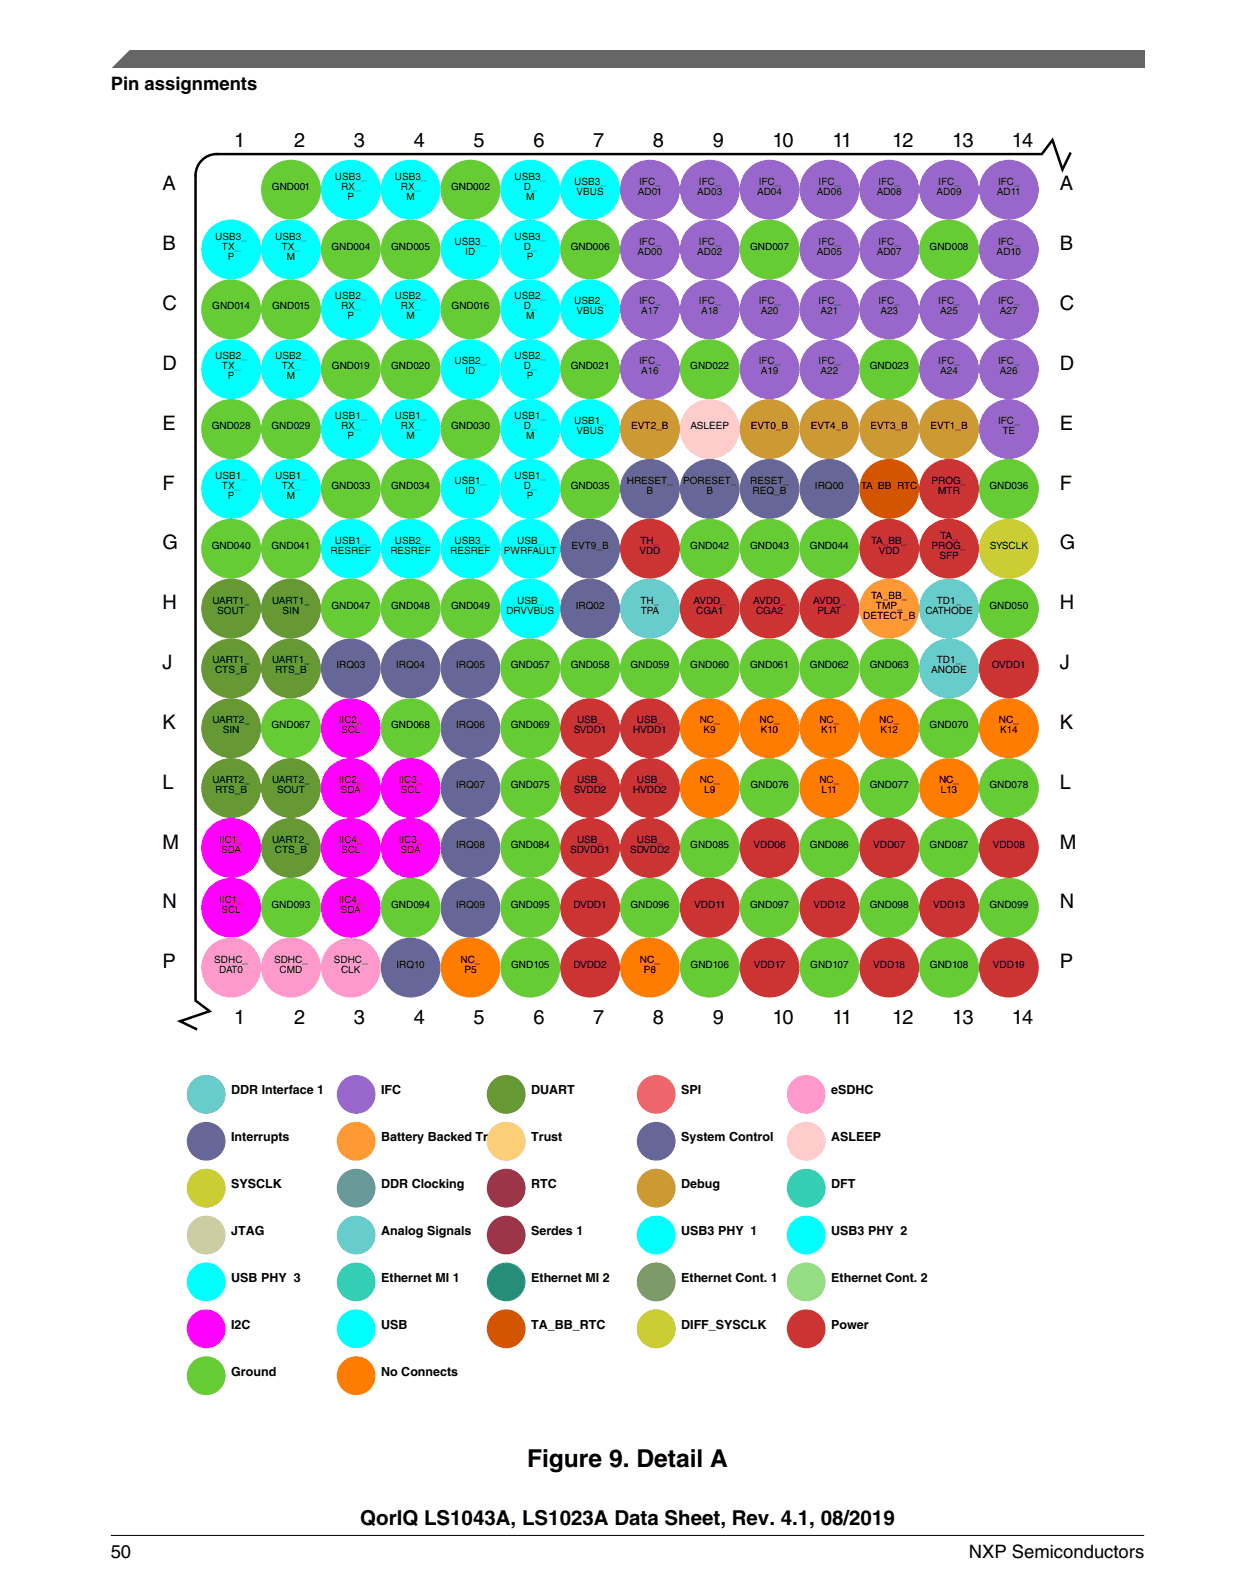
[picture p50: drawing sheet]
<svg xmlns="http://www.w3.org/2000/svg" width="216mm" height="274mm" viewBox="0 0 216 274" stroke-linecap="round" stroke-linejoin="round" font-family="sans-serif">
<defs><g id="words">
<text font-size="4.2" x="90.7" y="252.4">Figure 9. Detail A</text>
<text font-size="3.5" x="62" y="262.3">QorIQ LS1043A, LS1023A Data Sheet, Rev. 4.1, 08/2019</text>
<g font-size="3.4">
<text x="40.3" y="25.2">1</text>
<text x="50.6" y="25.2">2</text>
<text x="60.9" y="25.2">3</text>
<text x="71.2" y="25.2">4</text>
<text x="81.5" y="25.2">5</text>
<text x="91.8" y="25.2">6</text>
<text x="102" y="25.2">7</text>
<text x="112.3" y="25.2">8</text>
<text x="122.6" y="25.2">9</text>
<text x="132.9" y="25.2">10</text>
<text x="143.2" y="25.2">11</text>
<text x="153.5" y="25.2">12</text>
<text x="163.8" y="25.2">13</text>
<text x="174.1" y="25.2">14</text>
<text x="27.9" y="32.7">A</text>
<text x="182.3" y="32.7">A</text>
<text x="27.9" y="43">B</text>
<text x="182.3" y="43">B</text>
<text x="27.9" y="53.3">C</text>
<text x="182.3" y="53.3">C</text>
<text x="27.9" y="63.6">D</text>
<text x="182.3" y="63.6">D</text>
<text x="27.9" y="73.9">E</text>
<text x="182.3" y="73.9">E</text>
<text x="27.9" y="84.2">F</text>
<text x="182.3" y="84.2">F</text>
<text x="27.9" y="94.5">G</text>
<text x="182.3" y="94.5">G</text>
<text x="27.9" y="104.8">H</text>
<text x="182.3" y="104.8">H</text>
<text x="27.9" y="115.1">J</text>
<text x="182.3" y="115.1">J</text>
<text x="27.9" y="125.4">K</text>
<text x="182.3" y="125.4">K</text>
<text x="27.9" y="135.7">L</text>
<text x="182.3" y="135.7">L</text>
<text x="27.9" y="145.9">M</text>
<text x="182.3" y="145.9">M</text>
<text x="27.9" y="156.2">N</text>
<text x="182.3" y="156.2">N</text>
<text x="27.9" y="166.5">P</text>
<text x="182.3" y="166.5">P</text>
<text x="40.3" y="176.1">1</text>
<text x="50.6" y="176.1">2</text>
<text x="60.9" y="176.1">3</text>
<text x="71.2" y="176.1">4</text>
<text x="81.5" y="176.1">5</text>
<text x="91.8" y="176.1">6</text>
<text x="102" y="176.1">7</text>
<text x="112.3" y="176.1">8</text>
<text x="122.6" y="176.1">9</text>
<text x="132.9" y="176.1">10</text>
<text x="143.2" y="176.1">11</text>
<text x="153.5" y="176.1">12</text>
<text x="163.8" y="176.1">13</text>
<text x="174.1" y="176.1">14</text>
</g>
<g font-size="3.2">
<text x="19" y="15.5">Pin assignments</text>
<text x="19" y="268">50</text>
<text x="166.7" y="268">NXP Semiconductors</text>
</g>
<g font-size="2.2">
<text x="39.8" y="188.2">DDR Interface 1</text>
<text x="65.6" y="188.2">IFC</text>
<text x="91.4" y="188.2">DUART</text>
<text x="117.2" y="188.2">SPI</text>
<text x="143" y="188.2">eSDHC</text>
<text x="39.8" y="196.3">Interrupts</text>
<text x="65.6" y="196.3">Battery Backed Trust</text>
<text x="91.4" y="196.3">Trust</text>
<text x="117.2" y="196.3">System Control</text>
<text x="143" y="196.3">ASLEEP</text>
<text x="39.8" y="204.3">SYSCLK</text>
<text x="65.6" y="204.3">DDR Clocking</text>
<text x="91.4" y="204.3">RTC</text>
<text x="117.2" y="204.3">Debug</text>
<text x="143" y="204.3">DFT</text>
<text x="39.8" y="212.4">JTAG</text>
<text x="65.6" y="212.4">Analog Signals</text>
<text x="91.4" y="212.4">Serdes 1</text>
<text x="117.2" y="212.4">USB3 PHY 1</text>
<text x="143" y="212.4">USB3 PHY 2</text>
<text x="39.8" y="220.5">USB PHY 3</text>
<text x="65.6" y="220.5">Ethernet MI 1</text>
<text x="91.4" y="220.5">Ethernet MI 2</text>
<text x="117.2" y="220.5">Ethernet Cont. 1</text>
<text x="143" y="220.5">Ethernet Cont. 2</text>
<text x="39.8" y="228.5">I2C</text>
<text x="65.6" y="228.5">USB</text>
<text x="91.4" y="228.5">TA_BB_RTC</text>
<text x="117.2" y="228.5">DIFF_SYSCLK</text>
<text x="143" y="228.5">Power</text>
<text x="39.8" y="236.6">Ground</text>
<text x="65.6" y="236.6">No Connects</text>
</g>
<g font-size="1.7">
<text x="46.8" y="32.6">GND001</text>
<text x="57.6" y="30.9">USB3_</text>
<text x="58.7" y="32.6">RX_</text>
<text x="59.8" y="34.3">P</text>
<text x="67.9" y="30.9">USB3_</text>
<text x="69" y="32.6">RX_</text>
<text x="69.9" y="34.3">M</text>
<text x="77.6" y="32.6">GND002</text>
<text x="88.5" y="30.9">USB3_</text>
<text x="90.1" y="32.6">D_</text>
<text x="90.5" y="34.3">M</text>
<text x="98.8" y="31.8">USB3_</text>
<text x="99.2" y="33.5">VBUS</text>
<text x="109.7" y="33.5">AD01</text>
<text x="109.9" y="31.8">IFC_</text>
<text x="120" y="33.5">AD03</text>
<text x="120.2" y="31.8">IFC_</text>
<text x="130.2" y="33.5">AD04</text>
<text x="130.5" y="31.8">IFC_</text>
<text x="140.5" y="33.5">AD06</text>
<text x="140.8" y="31.8">IFC_</text>
<text x="150.8" y="33.5">AD08</text>
<text x="151.1" y="31.8">IFC_</text>
<text x="161.1" y="33.5">AD09</text>
<text x="161.4" y="31.8">IFC_</text>
<text x="171.5" y="33.5">AD11</text>
<text x="171.7" y="31.8">IFC_</text>
<text x="37" y="41.2">USB3_</text>
<text x="47.3" y="41.2">USB3_</text>
<text x="88.5" y="41.2">USB3_</text>
<text x="38.2" y="42.9">TX_</text>
<text x="39.2" y="44.6">P</text>
<text x="48.5" y="42.9">TX_</text>
<text x="49.3" y="44.6">M</text>
<text x="57" y="42.9">GND004</text>
<text x="67.3" y="42.9">GND005</text>
<text x="78.2" y="42.1">USB3_</text>
<text x="80.1" y="43.8">ID</text>
<text x="90.1" y="42.9">D_</text>
<text x="90.7" y="44.6">P</text>
<text x="98.2" y="42.9">GND006</text>
<text x="109.7" y="43.8">AD00</text>
<text x="109.9" y="42.1">IFC_</text>
<text x="120" y="43.8">AD02</text>
<text x="120.2" y="42.1">IFC_</text>
<text x="129" y="42.9">GND007</text>
<text x="140.5" y="43.8">AD05</text>
<text x="140.8" y="42.1">IFC_</text>
<text x="150.8" y="43.8">AD07</text>
<text x="151.1" y="42.1">IFC_</text>
<text x="159.9" y="42.9">GND008</text>
<text x="171.5" y="43.8">AD10</text>
<text x="171.7" y="42.1">IFC_</text>
<text x="36.5" y="53.2">GND014</text>
<text x="46.8" y="53.2">GND015</text>
<text x="57.6" y="51.5">USB2_</text>
<text x="58.7" y="53.2">RX_</text>
<text x="67.9" y="51.5">USB2_</text>
<text x="69" y="53.2">RX_</text>
<text x="77.7" y="53.2">GND016</text>
<text x="88.5" y="51.5">USB2_</text>
<text x="90.1" y="53.2">D_</text>
<text x="98.8" y="52.3">USB2_</text>
<text x="109.9" y="52.3">IFC_</text>
<text x="120.2" y="52.3">IFC_</text>
<text x="130.5" y="52.3">IFC_</text>
<text x="140.8" y="52.3">IFC_</text>
<text x="151.1" y="52.3">IFC_</text>
<text x="161.4" y="52.3">IFC_</text>
<text x="171.7" y="52.3">IFC_</text>
<text x="59.8" y="54.9">P</text>
<text x="69.9" y="54.9">M</text>
<text x="90.5" y="54.9">M</text>
<text x="99.2" y="54.1">VBUS</text>
<text x="110.3" y="54.1">A17</text>
<text x="120.6" y="54.1">A18</text>
<text x="130.9" y="54.1">A20</text>
<text x="141.2" y="54.1">A21</text>
<text x="151.4" y="54.1">A23</text>
<text x="161.7" y="54.1">A25</text>
<text x="172" y="54.1">A27</text>
<text x="37" y="61.8">USB2_</text>
<text x="38.2" y="63.5">TX_</text>
<text x="39.2" y="65.2">P</text>
<text x="47.3" y="61.8">USB2_</text>
<text x="48.5" y="63.5">TX_</text>
<text x="49.3" y="65.2">M</text>
<text x="57.1" y="63.5">GND019</text>
<text x="67.3" y="63.5">GND020</text>
<text x="78.2" y="62.6">USB2_</text>
<text x="80.1" y="64.4">ID</text>
<text x="88.5" y="61.8">USB2_</text>
<text x="90.1" y="63.5">D_</text>
<text x="90.7" y="65.2">P</text>
<text x="98.2" y="63.5">GND021</text>
<text x="109.9" y="62.6">IFC_</text>
<text x="110.3" y="64.4">A16</text>
<text x="118.8" y="63.5">GND022</text>
<text x="130.5" y="62.6">IFC_</text>
<text x="130.9" y="64.4">A19</text>
<text x="140.8" y="62.6">IFC_</text>
<text x="141.2" y="64.4">A22</text>
<text x="149.6" y="63.5">GND023</text>
<text x="161.4" y="62.6">IFC_</text>
<text x="161.7" y="64.4">A24</text>
<text x="171.7" y="62.6">IFC_</text>
<text x="172" y="64.4">A26</text>
<text x="36.4" y="73.8">GND028</text>
<text x="46.7" y="73.8">GND029</text>
<text x="57.6" y="72.1">USB1_</text>
<text x="58.7" y="73.8">RX_</text>
<text x="59.8" y="75.5">P</text>
<text x="67.9" y="72.1">USB1_</text>
<text x="69" y="73.8">RX_</text>
<text x="69.9" y="75.5">M</text>
<text x="77.6" y="73.8">GND030</text>
<text x="88.5" y="72.1">USB1_</text>
<text x="90.1" y="73.8">D_</text>
<text x="90.5" y="75.5">M</text>
<text x="98.8" y="72.9">USB1_</text>
<text x="99.2" y="74.6">VBUS</text>
<text x="108.6" y="73.8">EVT2_B</text>
<text x="118.8" y="73.8">ASLEEP</text>
<text x="129.2" y="73.8">EVT0_B</text>
<text x="139.5" y="73.8">EVT4_B</text>
<text x="149.8" y="73.8">EVT3_B</text>
<text x="160.1" y="73.8">EVT1_B</text>
<text x="171.7" y="72.9">IFC_</text>
<text x="172.5" y="74.6">TE</text>
<text x="37" y="82.4">USB1_</text>
<text x="47.3" y="82.4">USB1_</text>
<text x="78.2" y="83.2">USB1_</text>
<text x="88.5" y="82.4">USB1_</text>
<text x="107.8" y="83.2">HRESET_</text>
<text x="117.5" y="83.2">PORESET_</text>
<text x="129" y="83.2">RESET_</text>
<text x="160.3" y="83.2">PROG_</text>
<text x="38.2" y="84.1">TX_</text>
<text x="39.2" y="85.8">P</text>
<text x="48.5" y="84.1">TX_</text>
<text x="49.3" y="85.8">M</text>
<text x="57" y="84.1">GND033</text>
<text x="67.3" y="84.1">GND034</text>
<text x="80.1" y="84.9">ID</text>
<text x="90.1" y="84.1">D_</text>
<text x="90.7" y="85.8">P</text>
<text x="98.2" y="84.1">GND035</text>
<text x="111.2" y="84.9">B</text>
<text x="121.5" y="84.9">B</text>
<text x="129.5" y="84.9">REQ_B</text>
<text x="140.2" y="84.1">IRQ00</text>
<text x="148.1" y="84.1">TA_BB_RTC</text>
<text x="161.4" y="84.9">MTR</text>
<text x="170.2" y="84.1">GND036</text>
<text x="36.4" y="94.4">GND040</text>
<text x="46.7" y="94.4">GND041</text>
<text x="56.9" y="95.2">RESREF</text>
<text x="57.6" y="93.5">USB1_</text>
<text x="67.2" y="95.2">RESREF</text>
<text x="67.9" y="93.5">USB2_</text>
<text x="77.4" y="95.2">RESREF</text>
<text x="78.2" y="93.5">USB3_</text>
<text x="86.7" y="95.2">PWRFAULT</text>
<text x="89" y="93.5">USB_</text>
<text x="98.3" y="94.4">EVT9_B</text>
<text x="110" y="95.2">VDD</text>
<text x="110.2" y="93.5">TH_</text>
<text x="118.8" y="94.4">GND042</text>
<text x="129" y="94.4">GND043</text>
<text x="139.3" y="94.4">GND044</text>
<text x="149.9" y="93.5">TA_BB_</text>
<text x="151.2" y="95.2">VDD</text>
<text x="160.3" y="94.4">PROG_</text>
<text x="161.8" y="92.7">TA_</text>
<text x="170.3" y="94.4">SYSCLK</text>
<text x="161.6" y="96.1">SFP</text>
<text x="36.5" y="103.8">UART1_</text>
<text x="37.4" y="105.5">SOUT</text>
<text x="46.8" y="103.8">UART1_</text>
<text x="48.6" y="105.5">SIN</text>
<text x="57" y="104.7">GND047</text>
<text x="67.3" y="104.7">GND048</text>
<text x="77.6" y="104.7">GND049</text>
<text x="87.1" y="105.5">DRVVBUS</text>
<text x="89" y="103.8">USB_</text>
<text x="99" y="104.7">IRQ02</text>
<text x="110.2" y="103.8">TH_</text>
<text x="110.2" y="105.5">TPA</text>
<text x="119.3" y="103.8">AVDD_</text>
<text x="119.8" y="105.5">CGA1</text>
<text x="129.6" y="103.8">AVDD_</text>
<text x="130.1" y="105.5">CGA2</text>
<text x="139.9" y="103.8">AVDD_</text>
<text x="140.6" y="105.5">PLAT</text>
<text x="148.5" y="106.4">DETECT_B</text>
<text x="149.9" y="102.9">TA_BB_</text>
<text x="150.7" y="104.7">TMP_</text>
<text x="159.2" y="105.5">CATHODE</text>
<text x="161.2" y="103.8">TD1_</text>
<text x="170.2" y="104.7">GND050</text>
<text x="36.5" y="114.1">UART1_</text>
<text x="37" y="115.8">CTS_B</text>
<text x="46.8" y="114.1">UART1_</text>
<text x="47.3" y="115.8">RTS_B</text>
<text x="57.9" y="115">IRQ03</text>
<text x="68.2" y="115">IRQ04</text>
<text x="78.5" y="115">IRQ05</text>
<text x="87.9" y="115">GND057</text>
<text x="98.2" y="115">GND058</text>
<text x="108.5" y="115">GND059</text>
<text x="118.8" y="115">GND060</text>
<text x="129" y="115">GND061</text>
<text x="139.3" y="115">GND062</text>
<text x="149.6" y="115">GND063</text>
<text x="160.2" y="115.8">ANODE</text>
<text x="161.2" y="114.1">TD1_</text>
<text x="170.6" y="115">OVDD1</text>
<text x="36.5" y="124.4">UART2_</text>
<text x="46.7" y="125.2">GND067</text>
<text x="58.3" y="124.4">IIC2_</text>
<text x="67.3" y="125.2">GND068</text>
<text x="78.5" y="125.2">IRQ06</text>
<text x="87.9" y="125.2">GND069</text>
<text x="99.3" y="124.4">USB_</text>
<text x="109.6" y="124.4">USB_</text>
<text x="120.4" y="124.4">NC_</text>
<text x="130.7" y="124.4">NC_</text>
<text x="141" y="124.4">NC_</text>
<text x="151.3" y="124.4">NC_</text>
<text x="159.9" y="125.2">GND070</text>
<text x="171.8" y="124.4">NC_</text>
<text x="38.3" y="126.1">SIN</text>
<text x="58.7" y="126.1">SCL</text>
<text x="98.7" y="126.1">SVDD1</text>
<text x="108.9" y="126.1">HVDD1</text>
<text x="121.1" y="126.1">K9</text>
<text x="130.9" y="126.1">K10</text>
<text x="141.3" y="126.1">K11</text>
<text x="151.5" y="126.1">K12</text>
<text x="172.1" y="126.1">K14</text>
<text x="36.5" y="134.7">UART2_</text>
<text x="37" y="136.4">RTS_B</text>
<text x="46.8" y="134.7">UART2_</text>
<text x="47.7" y="136.4">SOUT</text>
<text x="58.3" y="134.7">IIC2_</text>
<text x="58.6" y="136.4">SDA</text>
<text x="68.6" y="134.7">IIC3_</text>
<text x="69" y="136.4">SCL</text>
<text x="78.5" y="135.5">IRQ07</text>
<text x="87.9" y="135.5">GND075</text>
<text x="98.7" y="136.4">SVDD2</text>
<text x="99.3" y="134.7">USB_</text>
<text x="108.9" y="136.4">HVDD2</text>
<text x="109.6" y="134.7">USB_</text>
<text x="120.4" y="134.7">NC_</text>
<text x="121.1" y="136.4">L9</text>
<text x="129.1" y="135.5">GND076</text>
<text x="141" y="134.7">NC_</text>
<text x="141.4" y="136.4">L11</text>
<text x="149.6" y="135.5">GND077</text>
<text x="161.6" y="134.7">NC_</text>
<text x="161.9" y="136.4">L13</text>
<text x="170.2" y="135.5">GND078</text>
<text x="37.7" y="145">IIC1_</text>
<text x="38" y="146.7">SDA</text>
<text x="46.8" y="145">UART2_</text>
<text x="47.3" y="146.7">CTS_B</text>
<text x="58.3" y="145">IIC4_</text>
<text x="58.7" y="146.7">SCL</text>
<text x="68.6" y="145">IIC3_</text>
<text x="68.9" y="146.7">SDA</text>
<text x="78.5" y="145.8">IRQ08</text>
<text x="87.9" y="145.8">GND084</text>
<text x="98.1" y="146.7">SDVDD1</text>
<text x="99.3" y="145">USB_</text>
<text x="108.4" y="146.7">SDVDD2</text>
<text x="109.6" y="145">USB_</text>
<text x="118.8" y="145.8">GND085</text>
<text x="129.6" y="145.8">VDD06</text>
<text x="139.3" y="145.8">GND086</text>
<text x="150.2" y="145.8">VDD07</text>
<text x="159.9" y="145.8">GND087</text>
<text x="170.8" y="145.8">VDD08</text>
<text x="37.7" y="155.3">IIC1_</text>
<text x="58.3" y="155.3">IIC4_</text>
<text x="38.1" y="157">SCL</text>
<text x="46.7" y="156.1">GND093</text>
<text x="58.6" y="157">SDA</text>
<text x="67.3" y="156.1">GND094</text>
<text x="78.5" y="156.1">IRQ09</text>
<text x="87.9" y="156.1">GND095</text>
<text x="98.7" y="156.1">DVDD1</text>
<text x="108.5" y="156.1">GND096</text>
<text x="119.4" y="156.1">VDD11</text>
<text x="129" y="156.1">GND097</text>
<text x="139.9" y="156.1">VDD12</text>
<text x="149.6" y="156.1">GND098</text>
<text x="160.5" y="156.1">VDD13</text>
<text x="170.2" y="156.1">GND099</text>
<text x="36.9" y="165.6">SDHC_</text>
<text x="37.7" y="167.3">DAT0</text>
<text x="47.1" y="165.6">SDHC_</text>
<text x="48.1" y="167.3">CMD</text>
<text x="57.4" y="165.6">SDHC_</text>
<text x="58.7" y="167.3">CLK</text>
<text x="68.2" y="166.4">IRQ10</text>
<text x="79.2" y="165.6">NC_</text>
<text x="79.9" y="167.3">P5</text>
<text x="87.9" y="166.4">GND105</text>
<text x="98.7" y="166.4">DVDD2</text>
<text x="110.1" y="165.6">NC_</text>
<text x="110.8" y="167.3">P8</text>
<text x="118.8" y="166.4">GND106</text>
<text x="129.7" y="166.4">VDD17</text>
<text x="139.4" y="166.4">GND107</text>
<text x="150.2" y="166.4">VDD18</text>
<text x="160" y="166.4">GND108</text>
<text x="170.8" y="166.4">VDD19</text>
</g>
</g></defs>
<path d="M184.2 26.2l-1.4 3-1.7-5.1-1.9 2.4h-141.9a3.7 3.7 0 0 0-3.7 3.7v141.9l2.5 1.8-5.1 1.7 2.9 1.5" fill="none" stroke="#000" stroke-width=".43"/>
<circle cx="111.8" cy="42.9" r="5" fill="#96c"/>
<circle cx="111.8" cy="42.9" r="5" fill="none" stroke="#96c" stroke-width=".22"/>
<circle cx="111.8" cy="32.6" r="5" fill="#96c"/>
<circle cx="111.8" cy="32.6" r="5" fill="none" stroke="#96c" stroke-width=".22"/>
<circle cx="122.1" cy="42.9" r="5" fill="#96c"/>
<circle cx="122.1" cy="42.9" r="5" fill="none" stroke="#96c" stroke-width=".22"/>
<circle cx="122.1" cy="32.6" r="5" fill="#96c"/>
<circle cx="122.1" cy="32.6" r="5" fill="none" stroke="#96c" stroke-width=".22"/>
<circle cx="132.4" cy="32.6" r="5" fill="#96c"/>
<circle cx="132.4" cy="32.6" r="5" fill="none" stroke="#96c" stroke-width=".22"/>
<circle cx="142.7" cy="42.9" r="5" fill="#96c"/>
<circle cx="142.7" cy="42.9" r="5" fill="none" stroke="#96c" stroke-width=".22"/>
<circle cx="142.7" cy="32.6" r="5" fill="#96c"/>
<circle cx="142.7" cy="32.6" r="5" fill="none" stroke="#96c" stroke-width=".22"/>
<circle cx="153" cy="42.9" r="5" fill="#96c"/>
<circle cx="153" cy="42.9" r="5" fill="none" stroke="#96c" stroke-width=".22"/>
<circle cx="153" cy="32.6" r="5" fill="#96c"/>
<circle cx="153" cy="32.6" r="5" fill="none" stroke="#96c" stroke-width=".22"/>
<circle cx="163.3" cy="32.6" r="5" fill="#96c"/>
<circle cx="163.3" cy="32.6" r="5" fill="none" stroke="#96c" stroke-width=".22"/>
<circle cx="173.6" cy="42.9" r="5" fill="#96c"/>
<circle cx="173.6" cy="42.9" r="5" fill="none" stroke="#96c" stroke-width=".22"/>
<circle cx="173.6" cy="32.6" r="5" fill="#96c"/>
<circle cx="173.6" cy="32.6" r="5" fill="none" stroke="#96c" stroke-width=".22"/>
<circle cx="111.8" cy="63.5" r="5" fill="#96c"/>
<circle cx="111.8" cy="63.5" r="5" fill="none" stroke="#96c" stroke-width=".22"/>
<circle cx="111.8" cy="53.2" r="5" fill="#96c"/>
<circle cx="111.8" cy="53.2" r="5" fill="none" stroke="#96c" stroke-width=".22"/>
<circle cx="122.1" cy="53.2" r="5" fill="#96c"/>
<circle cx="122.1" cy="53.2" r="5" fill="none" stroke="#96c" stroke-width=".22"/>
<circle cx="132.4" cy="63.5" r="5" fill="#96c"/>
<circle cx="132.4" cy="63.5" r="5" fill="none" stroke="#96c" stroke-width=".22"/>
<circle cx="132.4" cy="53.2" r="5" fill="#96c"/>
<circle cx="132.4" cy="53.2" r="5" fill="none" stroke="#96c" stroke-width=".22"/>
<circle cx="142.7" cy="53.2" r="5" fill="#96c"/>
<circle cx="142.7" cy="53.2" r="5" fill="none" stroke="#96c" stroke-width=".22"/>
<circle cx="142.7" cy="63.5" r="5" fill="#96c"/>
<circle cx="142.7" cy="63.5" r="5" fill="none" stroke="#96c" stroke-width=".22"/>
<circle cx="153" cy="53.2" r="5" fill="#96c"/>
<circle cx="153" cy="53.2" r="5" fill="none" stroke="#96c" stroke-width=".22"/>
<circle cx="163.3" cy="63.5" r="5" fill="#96c"/>
<circle cx="163.3" cy="63.5" r="5" fill="none" stroke="#96c" stroke-width=".22"/>
<circle cx="163.3" cy="53.2" r="5" fill="#96c"/>
<circle cx="163.3" cy="53.2" r="5" fill="none" stroke="#96c" stroke-width=".22"/>
<circle cx="173.6" cy="63.5" r="5" fill="#96c"/>
<circle cx="173.6" cy="63.5" r="5" fill="none" stroke="#96c" stroke-width=".22"/>
<circle cx="173.6" cy="53.2" r="5" fill="#96c"/>
<circle cx="173.6" cy="53.2" r="5" fill="none" stroke="#96c" stroke-width=".22"/>
<circle cx="173.6" cy="73.8" r="5" fill="#96c"/>
<circle cx="173.6" cy="73.8" r="5" fill="none" stroke="#96c" stroke-width=".22"/>
<circle cx="39.8" cy="104.7" r="5" fill="#693"/>
<circle cx="39.8" cy="104.7" r="5" fill="none" stroke="#693" stroke-width=".22"/>
<circle cx="50.1" cy="135.5" r="5" fill="#693"/>
<circle cx="50.1" cy="135.5" r="5" fill="none" stroke="#693" stroke-width=".22"/>
<circle cx="50.1" cy="104.7" r="5" fill="#693"/>
<circle cx="50.1" cy="104.7" r="5" fill="none" stroke="#693" stroke-width=".22"/>
<circle cx="39.8" cy="125.2" r="5" fill="#693"/>
<circle cx="39.8" cy="125.2" r="5" fill="none" stroke="#693" stroke-width=".22"/>
<circle cx="50.1" cy="115" r="5" fill="#693"/>
<circle cx="50.1" cy="115" r="5" fill="none" stroke="#693" stroke-width=".22"/>
<circle cx="39.8" cy="135.5" r="5" fill="#693"/>
<circle cx="39.8" cy="135.5" r="5" fill="none" stroke="#693" stroke-width=".22"/>
<circle cx="39.8" cy="115" r="5" fill="#693"/>
<circle cx="39.8" cy="115" r="5" fill="none" stroke="#693" stroke-width=".22"/>
<circle cx="50.1" cy="145.8" r="5" fill="#693"/>
<circle cx="50.1" cy="145.8" r="5" fill="none" stroke="#693" stroke-width=".22"/>
<circle cx="39.8" cy="156.1" r="5" fill="#f0f"/>
<circle cx="39.8" cy="156.1" r="5" fill="none" stroke="#f0f" stroke-width=".22"/>
<circle cx="39.8" cy="145.8" r="5" fill="#f0f"/>
<circle cx="39.8" cy="145.8" r="5" fill="none" stroke="#f0f" stroke-width=".22"/>
<circle cx="60.4" cy="125.2" r="5" fill="#f0f"/>
<circle cx="60.4" cy="125.2" r="5" fill="none" stroke="#f0f" stroke-width=".22"/>
<circle cx="60.4" cy="135.5" r="5" fill="#f0f"/>
<circle cx="60.4" cy="135.5" r="5" fill="none" stroke="#f0f" stroke-width=".22"/>
<circle cx="50.1" cy="166.4" r="5" fill="#f9c"/>
<circle cx="50.1" cy="166.4" r="5" fill="none" stroke="#f9c" stroke-width=".22"/>
<circle cx="39.8" cy="166.4" r="5" fill="#f9c"/>
<circle cx="39.8" cy="166.4" r="5" fill="none" stroke="#f9c" stroke-width=".22"/>
<circle cx="60.4" cy="166.4" r="5" fill="#f9c"/>
<circle cx="60.4" cy="166.4" r="5" fill="none" stroke="#f9c" stroke-width=".22"/>
<circle cx="142.7" cy="84.1" r="5" fill="#669"/>
<circle cx="142.7" cy="84.1" r="5" fill="none" stroke="#669" stroke-width=".22"/>
<circle cx="101.5" cy="104.7" r="5" fill="#669"/>
<circle cx="101.5" cy="104.7" r="5" fill="none" stroke="#669" stroke-width=".22"/>
<circle cx="60.4" cy="115" r="5" fill="#669"/>
<circle cx="60.4" cy="115" r="5" fill="none" stroke="#669" stroke-width=".22"/>
<circle cx="70.6" cy="115" r="5" fill="#669"/>
<circle cx="70.6" cy="115" r="5" fill="none" stroke="#669" stroke-width=".22"/>
<circle cx="80.9" cy="115" r="5" fill="#669"/>
<circle cx="80.9" cy="115" r="5" fill="none" stroke="#669" stroke-width=".22"/>
<circle cx="80.9" cy="125.2" r="5" fill="#669"/>
<circle cx="80.9" cy="125.2" r="5" fill="none" stroke="#669" stroke-width=".22"/>
<circle cx="80.9" cy="135.5" r="5" fill="#669"/>
<circle cx="80.9" cy="135.5" r="5" fill="none" stroke="#669" stroke-width=".22"/>
<circle cx="80.9" cy="145.8" r="5" fill="#669"/>
<circle cx="80.9" cy="145.8" r="5" fill="none" stroke="#669" stroke-width=".22"/>
<circle cx="80.9" cy="156.1" r="5" fill="#669"/>
<circle cx="80.9" cy="156.1" r="5" fill="none" stroke="#669" stroke-width=".22"/>
<circle cx="70.6" cy="166.4" r="5" fill="#669"/>
<circle cx="70.6" cy="166.4" r="5" fill="none" stroke="#669" stroke-width=".22"/>
<circle cx="101.5" cy="94.4" r="5" fill="#669"/>
<circle cx="101.5" cy="94.4" r="5" fill="none" stroke="#669" stroke-width=".22"/>
<circle cx="153" cy="104.7" r="5" fill="#f93"/>
<circle cx="153" cy="104.7" r="5" fill="none" stroke="#f93" stroke-width=".22"/>
<circle cx="122.1" cy="84.1" r="5" fill="#669"/>
<circle cx="122.1" cy="84.1" r="5" fill="none" stroke="#669" stroke-width=".22"/>
<circle cx="111.8" cy="84.1" r="5" fill="#669"/>
<circle cx="111.8" cy="84.1" r="5" fill="none" stroke="#669" stroke-width=".22"/>
<circle cx="132.4" cy="84.1" r="5" fill="#669"/>
<circle cx="132.4" cy="84.1" r="5" fill="none" stroke="#669" stroke-width=".22"/>
<circle cx="122.1" cy="73.8" r="5" fill="#fcc"/>
<circle cx="122.1" cy="73.8" r="5" fill="none" stroke="#fcc" stroke-width=".22"/>
<circle cx="173.6" cy="94.4" r="5" fill="#cc3"/>
<circle cx="173.6" cy="94.4" r="5" fill="none" stroke="#cc3" stroke-width=".22"/>
<circle cx="132.4" cy="73.8" r="5" fill="#c93"/>
<circle cx="132.4" cy="73.8" r="5" fill="none" stroke="#c93" stroke-width=".22"/>
<circle cx="163.3" cy="73.8" r="5" fill="#c93"/>
<circle cx="163.3" cy="73.8" r="5" fill="none" stroke="#c93" stroke-width=".22"/>
<circle cx="111.8" cy="73.8" r="5" fill="#c93"/>
<circle cx="111.8" cy="73.8" r="5" fill="none" stroke="#c93" stroke-width=".22"/>
<circle cx="153" cy="73.8" r="5" fill="#c93"/>
<circle cx="153" cy="73.8" r="5" fill="none" stroke="#c93" stroke-width=".22"/>
<circle cx="142.7" cy="73.8" r="5" fill="#c93"/>
<circle cx="142.7" cy="73.8" r="5" fill="none" stroke="#c93" stroke-width=".22"/>
<circle cx="163.3" cy="115" r="5" fill="#6cc"/>
<circle cx="163.3" cy="115" r="5" fill="none" stroke="#6cc" stroke-width=".22"/>
<circle cx="163.3" cy="104.7" r="5" fill="#6cc"/>
<circle cx="163.3" cy="104.7" r="5" fill="none" stroke="#6cc" stroke-width=".22"/>
<circle cx="91.2" cy="84.1" r="5" fill="#0ff"/>
<circle cx="91.2" cy="84.1" r="5" fill="none" stroke="#0ff" stroke-width=".22"/>
<circle cx="91.2" cy="73.8" r="5" fill="#0ff"/>
<circle cx="91.2" cy="73.8" r="5" fill="none" stroke="#0ff" stroke-width=".22"/>
<circle cx="101.5" cy="73.8" r="5" fill="#0ff"/>
<circle cx="101.5" cy="73.8" r="5" fill="none" stroke="#0ff" stroke-width=".22"/>
<circle cx="80.9" cy="84.1" r="5" fill="#0ff"/>
<circle cx="80.9" cy="84.1" r="5" fill="none" stroke="#0ff" stroke-width=".22"/>
<circle cx="39.8" cy="84.1" r="5" fill="#0ff"/>
<circle cx="39.8" cy="84.1" r="5" fill="none" stroke="#0ff" stroke-width=".22"/>
<circle cx="50.1" cy="84.1" r="5" fill="#0ff"/>
<circle cx="50.1" cy="84.1" r="5" fill="none" stroke="#0ff" stroke-width=".22"/>
<circle cx="60.4" cy="73.8" r="5" fill="#0ff"/>
<circle cx="60.4" cy="73.8" r="5" fill="none" stroke="#0ff" stroke-width=".22"/>
<circle cx="70.6" cy="73.8" r="5" fill="#0ff"/>
<circle cx="70.6" cy="73.8" r="5" fill="none" stroke="#0ff" stroke-width=".22"/>
<circle cx="60.4" cy="94.4" r="5" fill="#0ff"/>
<circle cx="60.4" cy="94.4" r="5" fill="none" stroke="#0ff" stroke-width=".22"/>
<circle cx="91.2" cy="63.5" r="5" fill="#0ff"/>
<circle cx="91.2" cy="63.5" r="5" fill="none" stroke="#0ff" stroke-width=".22"/>
<circle cx="91.2" cy="53.2" r="5" fill="#0ff"/>
<circle cx="91.2" cy="53.2" r="5" fill="none" stroke="#0ff" stroke-width=".22"/>
<circle cx="101.5" cy="53.2" r="5" fill="#0ff"/>
<circle cx="101.5" cy="53.2" r="5" fill="none" stroke="#0ff" stroke-width=".22"/>
<circle cx="80.9" cy="63.5" r="5" fill="#0ff"/>
<circle cx="80.9" cy="63.5" r="5" fill="none" stroke="#0ff" stroke-width=".22"/>
<circle cx="39.8" cy="63.5" r="5" fill="#0ff"/>
<circle cx="39.8" cy="63.5" r="5" fill="none" stroke="#0ff" stroke-width=".22"/>
<circle cx="50.1" cy="63.5" r="5" fill="#0ff"/>
<circle cx="50.1" cy="63.5" r="5" fill="none" stroke="#0ff" stroke-width=".22"/>
<circle cx="60.4" cy="53.2" r="5" fill="#0ff"/>
<circle cx="60.4" cy="53.2" r="5" fill="none" stroke="#0ff" stroke-width=".22"/>
<circle cx="70.6" cy="53.2" r="5" fill="#0ff"/>
<circle cx="70.6" cy="53.2" r="5" fill="none" stroke="#0ff" stroke-width=".22"/>
<circle cx="70.6" cy="94.4" r="5" fill="#0ff"/>
<circle cx="70.6" cy="94.4" r="5" fill="none" stroke="#0ff" stroke-width=".22"/>
<circle cx="91.2" cy="42.9" r="5" fill="#0ff"/>
<circle cx="91.2" cy="42.9" r="5" fill="none" stroke="#0ff" stroke-width=".22"/>
<circle cx="91.2" cy="32.6" r="5" fill="#0ff"/>
<circle cx="91.2" cy="32.6" r="5" fill="none" stroke="#0ff" stroke-width=".22"/>
<circle cx="101.5" cy="32.6" r="5" fill="#0ff"/>
<circle cx="101.5" cy="32.6" r="5" fill="none" stroke="#0ff" stroke-width=".22"/>
<circle cx="80.9" cy="42.9" r="5" fill="#0ff"/>
<circle cx="80.9" cy="42.9" r="5" fill="none" stroke="#0ff" stroke-width=".22"/>
<circle cx="39.8" cy="42.9" r="5" fill="#0ff"/>
<circle cx="39.8" cy="42.9" r="5" fill="none" stroke="#0ff" stroke-width=".22"/>
<circle cx="50.1" cy="42.9" r="5" fill="#0ff"/>
<circle cx="50.1" cy="42.9" r="5" fill="none" stroke="#0ff" stroke-width=".22"/>
<circle cx="60.4" cy="32.6" r="5" fill="#0ff"/>
<circle cx="60.4" cy="32.6" r="5" fill="none" stroke="#0ff" stroke-width=".22"/>
<circle cx="70.6" cy="32.6" r="5" fill="#0ff"/>
<circle cx="70.6" cy="32.6" r="5" fill="none" stroke="#0ff" stroke-width=".22"/>
<circle cx="80.9" cy="94.4" r="5" fill="#0ff"/>
<circle cx="80.9" cy="94.4" r="5" fill="none" stroke="#0ff" stroke-width=".22"/>
<circle cx="70.6" cy="135.5" r="5" fill="#f0f"/>
<circle cx="70.6" cy="135.5" r="5" fill="none" stroke="#f0f" stroke-width=".22"/>
<circle cx="70.6" cy="145.8" r="5" fill="#f0f"/>
<circle cx="70.6" cy="145.8" r="5" fill="none" stroke="#f0f" stroke-width=".22"/>
<circle cx="60.4" cy="145.8" r="5" fill="#f0f"/>
<circle cx="60.4" cy="145.8" r="5" fill="none" stroke="#f0f" stroke-width=".22"/>
<circle cx="60.4" cy="156.1" r="5" fill="#f0f"/>
<circle cx="60.4" cy="156.1" r="5" fill="none" stroke="#f0f" stroke-width=".22"/>
<circle cx="91.2" cy="104.7" r="5" fill="#0ff"/>
<circle cx="91.2" cy="104.7" r="5" fill="none" stroke="#0ff" stroke-width=".22"/>
<circle cx="91.2" cy="94.4" r="5" fill="#0ff"/>
<circle cx="91.2" cy="94.4" r="5" fill="none" stroke="#0ff" stroke-width=".22"/>
<circle cx="153" cy="84.1" r="5" fill="#d45500"/>
<circle cx="153" cy="84.1" r="5" fill="none" stroke="#d45500" stroke-width=".22"/>
<circle cx="111.8" cy="104.7" r="5" fill="#6cc"/>
<circle cx="111.8" cy="104.7" r="5" fill="none" stroke="#6cc" stroke-width=".22"/>
<circle cx="132.4" cy="125.2" r="5" fill="#fe7d00"/>
<circle cx="132.4" cy="125.2" r="5" fill="none" stroke="#fe7d00" stroke-width=".22"/>
<circle cx="142.7" cy="125.2" r="5" fill="#fe7d00"/>
<circle cx="142.7" cy="125.2" r="5" fill="none" stroke="#fe7d00" stroke-width=".22"/>
<circle cx="153" cy="125.2" r="5" fill="#fe7d00"/>
<circle cx="153" cy="125.2" r="5" fill="none" stroke="#fe7d00" stroke-width=".22"/>
<circle cx="173.6" cy="125.2" r="5" fill="#fe7d00"/>
<circle cx="173.6" cy="125.2" r="5" fill="none" stroke="#fe7d00" stroke-width=".22"/>
<circle cx="122.1" cy="125.2" r="5" fill="#fe7d00"/>
<circle cx="122.1" cy="125.2" r="5" fill="none" stroke="#fe7d00" stroke-width=".22"/>
<circle cx="142.7" cy="135.5" r="5" fill="#fe7d00"/>
<circle cx="142.7" cy="135.5" r="5" fill="none" stroke="#fe7d00" stroke-width=".22"/>
<circle cx="163.3" cy="135.5" r="5" fill="#fe7d00"/>
<circle cx="163.3" cy="135.5" r="5" fill="none" stroke="#fe7d00" stroke-width=".22"/>
<circle cx="122.1" cy="135.5" r="5" fill="#fe7d00"/>
<circle cx="122.1" cy="135.5" r="5" fill="none" stroke="#fe7d00" stroke-width=".22"/>
<circle cx="80.9" cy="166.4" r="5" fill="#fe7d00"/>
<circle cx="80.9" cy="166.4" r="5" fill="none" stroke="#fe7d00" stroke-width=".22"/>
<circle cx="111.8" cy="166.4" r="5" fill="#fe7d00"/>
<circle cx="111.8" cy="166.4" r="5" fill="none" stroke="#fe7d00" stroke-width=".22"/>
<circle cx="35.5" cy="188.2" r="3.2" fill="#69c"/>
<circle cx="35.5" cy="188.2" r="3.2" fill="none" stroke="#69c" stroke-width=".22"/>
<circle cx="61.3" cy="188.2" r="3.2" fill="#96c"/>
<circle cx="61.3" cy="188.2" r="3.2" fill="none" stroke="#96c" stroke-width=".22"/>
<circle cx="87.1" cy="188.2" r="3.2" fill="#693"/>
<circle cx="87.1" cy="188.2" r="3.2" fill="none" stroke="#693" stroke-width=".22"/>
<circle cx="112.9" cy="188.2" r="3.2" fill="#f66"/>
<circle cx="112.9" cy="188.2" r="3.2" fill="none" stroke="#f66" stroke-width=".22"/>
<circle cx="138.7" cy="188.2" r="3.2" fill="#f9c"/>
<circle cx="138.7" cy="188.2" r="3.2" fill="none" stroke="#f9c" stroke-width=".22"/>
<circle cx="35.5" cy="196.3" r="3.2" fill="#669"/>
<circle cx="35.5" cy="196.3" r="3.2" fill="none" stroke="#669" stroke-width=".22"/>
<circle cx="61.3" cy="196.3" r="3.2" fill="#f93"/>
<circle cx="61.3" cy="196.3" r="3.2" fill="none" stroke="#f93" stroke-width=".22"/>
<circle cx="87.1" cy="196.3" r="3.2" fill="#fc6"/>
<circle cx="87.1" cy="196.3" r="3.2" fill="none" stroke="#fc6" stroke-width=".22"/>
<circle cx="112.9" cy="196.3" r="3.2" fill="#669"/>
<circle cx="112.9" cy="196.3" r="3.2" fill="none" stroke="#669" stroke-width=".22"/>
<circle cx="138.7" cy="196.3" r="3.2" fill="#fcc"/>
<circle cx="138.7" cy="196.3" r="3.2" fill="none" stroke="#fcc" stroke-width=".22"/>
<circle cx="35.5" cy="204.3" r="3.2" fill="#cc3"/>
<circle cx="35.5" cy="204.3" r="3.2" fill="none" stroke="#cc3" stroke-width=".22"/>
<circle cx="61.3" cy="204.3" r="3.2" fill="#699"/>
<circle cx="61.3" cy="204.3" r="3.2" fill="none" stroke="#699" stroke-width=".22"/>
<circle cx="87.1" cy="204.3" r="3.2" fill="#933"/>
<circle cx="87.1" cy="204.3" r="3.2" fill="none" stroke="#933" stroke-width=".22"/>
<circle cx="112.9" cy="204.3" r="3.2" fill="#c93"/>
<circle cx="112.9" cy="204.3" r="3.2" fill="none" stroke="#c93" stroke-width=".22"/>
<circle cx="138.7" cy="204.3" r="3.2" fill="#3c9"/>
<circle cx="138.7" cy="204.3" r="3.2" fill="none" stroke="#3c9" stroke-width=".22"/>
<circle cx="35.5" cy="212.4" r="3.2" fill="#cc9"/>
<circle cx="35.5" cy="212.4" r="3.2" fill="none" stroke="#cc9" stroke-width=".22"/>
<circle cx="61.3" cy="212.4" r="3.2" fill="#6cc"/>
<circle cx="61.3" cy="212.4" r="3.2" fill="none" stroke="#6cc" stroke-width=".22"/>
<circle cx="87.1" cy="212.4" r="3.2" fill="#936"/>
<circle cx="87.1" cy="212.4" r="3.2" fill="none" stroke="#936" stroke-width=".22"/>
<circle cx="112.9" cy="212.4" r="3.2" fill="#0ff"/>
<circle cx="112.9" cy="212.4" r="3.2" fill="none" stroke="#0ff" stroke-width=".22"/>
<circle cx="138.7" cy="212.4" r="3.2" fill="#0ff"/>
<circle cx="138.7" cy="212.4" r="3.2" fill="none" stroke="#0ff" stroke-width=".22"/>
<circle cx="35.5" cy="220.5" r="3.2" fill="#0ff"/>
<circle cx="35.5" cy="220.5" r="3.2" fill="none" stroke="#0ff" stroke-width=".22"/>
<circle cx="61.3" cy="220.5" r="3.2" fill="#3cc"/>
<circle cx="61.3" cy="220.5" r="3.2" fill="none" stroke="#3cc" stroke-width=".22"/>
<circle cx="87.1" cy="220.5" r="3.2" fill="#399"/>
<circle cx="87.1" cy="220.5" r="3.2" fill="none" stroke="#399" stroke-width=".22"/>
<circle cx="112.9" cy="220.5" r="3.2" fill="#696"/>
<circle cx="112.9" cy="220.5" r="3.2" fill="none" stroke="#696" stroke-width=".22"/>
<circle cx="138.7" cy="220.5" r="3.2" fill="#9c9"/>
<circle cx="138.7" cy="220.5" r="3.2" fill="none" stroke="#9c9" stroke-width=".22"/>
<circle cx="35.5" cy="228.5" r="3.2" fill="#f0f"/>
<circle cx="35.5" cy="228.5" r="3.2" fill="none" stroke="#f0f" stroke-width=".22"/>
<circle cx="61.3" cy="228.5" r="3.2" fill="#0ff"/>
<circle cx="61.3" cy="228.5" r="3.2" fill="none" stroke="#0ff" stroke-width=".22"/>
<circle cx="87.1" cy="228.5" r="3.2" fill="#d45500"/>
<circle cx="87.1" cy="228.5" r="3.2" fill="none" stroke="#d45500" stroke-width=".22"/>
<circle cx="112.9" cy="228.5" r="3.2" fill="#aad400"/>
<circle cx="112.9" cy="228.5" r="3.2" fill="none" stroke="#aad400" stroke-width=".22"/>
<circle cx="50.1" cy="32.6" r="5" fill="#6c3"/>
<circle cx="50.1" cy="32.6" r="5" fill="none" stroke="#6c3" stroke-width=".22"/>
<circle cx="80.9" cy="32.6" r="5" fill="#6c3"/>
<circle cx="80.9" cy="32.6" r="5" fill="none" stroke="#6c3" stroke-width=".22"/>
<circle cx="60.4" cy="42.9" r="5" fill="#6c3"/>
<circle cx="60.4" cy="42.9" r="5" fill="none" stroke="#6c3" stroke-width=".22"/>
<circle cx="70.6" cy="42.9" r="5" fill="#6c3"/>
<circle cx="70.6" cy="42.9" r="5" fill="none" stroke="#6c3" stroke-width=".22"/>
<circle cx="101.5" cy="42.9" r="5" fill="#6c3"/>
<circle cx="101.5" cy="42.9" r="5" fill="none" stroke="#6c3" stroke-width=".22"/>
<circle cx="132.4" cy="42.9" r="5" fill="#6c3"/>
<circle cx="132.4" cy="42.9" r="5" fill="none" stroke="#6c3" stroke-width=".22"/>
<circle cx="163.3" cy="42.9" r="5" fill="#6c3"/>
<circle cx="163.3" cy="42.9" r="5" fill="none" stroke="#6c3" stroke-width=".22"/>
<circle cx="39.8" cy="53.2" r="5" fill="#6c3"/>
<circle cx="39.8" cy="53.2" r="5" fill="none" stroke="#6c3" stroke-width=".22"/>
<circle cx="50.1" cy="53.2" r="5" fill="#6c3"/>
<circle cx="50.1" cy="53.2" r="5" fill="none" stroke="#6c3" stroke-width=".22"/>
<circle cx="80.9" cy="53.2" r="5" fill="#6c3"/>
<circle cx="80.9" cy="53.2" r="5" fill="none" stroke="#6c3" stroke-width=".22"/>
<circle cx="60.4" cy="63.5" r="5" fill="#6c3"/>
<circle cx="60.4" cy="63.5" r="5" fill="none" stroke="#6c3" stroke-width=".22"/>
<circle cx="70.6" cy="63.5" r="5" fill="#6c3"/>
<circle cx="70.6" cy="63.5" r="5" fill="none" stroke="#6c3" stroke-width=".22"/>
<circle cx="101.5" cy="63.5" r="5" fill="#6c3"/>
<circle cx="101.5" cy="63.5" r="5" fill="none" stroke="#6c3" stroke-width=".22"/>
<circle cx="122.1" cy="63.5" r="5" fill="#6c3"/>
<circle cx="122.1" cy="63.5" r="5" fill="none" stroke="#6c3" stroke-width=".22"/>
<circle cx="153" cy="63.5" r="5" fill="#6c3"/>
<circle cx="153" cy="63.5" r="5" fill="none" stroke="#6c3" stroke-width=".22"/>
<circle cx="39.8" cy="73.8" r="5" fill="#6c3"/>
<circle cx="39.8" cy="73.8" r="5" fill="none" stroke="#6c3" stroke-width=".22"/>
<circle cx="50.1" cy="73.8" r="5" fill="#6c3"/>
<circle cx="50.1" cy="73.8" r="5" fill="none" stroke="#6c3" stroke-width=".22"/>
<circle cx="80.9" cy="73.8" r="5" fill="#6c3"/>
<circle cx="80.9" cy="73.8" r="5" fill="none" stroke="#6c3" stroke-width=".22"/>
<circle cx="60.4" cy="84.1" r="5" fill="#6c3"/>
<circle cx="60.4" cy="84.1" r="5" fill="none" stroke="#6c3" stroke-width=".22"/>
<circle cx="70.6" cy="84.1" r="5" fill="#6c3"/>
<circle cx="70.6" cy="84.1" r="5" fill="none" stroke="#6c3" stroke-width=".22"/>
<circle cx="101.5" cy="84.1" r="5" fill="#6c3"/>
<circle cx="101.5" cy="84.1" r="5" fill="none" stroke="#6c3" stroke-width=".22"/>
<circle cx="173.6" cy="84.1" r="5" fill="#6c3"/>
<circle cx="173.6" cy="84.1" r="5" fill="none" stroke="#6c3" stroke-width=".22"/>
<circle cx="39.8" cy="94.4" r="5" fill="#6c3"/>
<circle cx="39.8" cy="94.4" r="5" fill="none" stroke="#6c3" stroke-width=".22"/>
<circle cx="50.1" cy="94.4" r="5" fill="#6c3"/>
<circle cx="50.1" cy="94.4" r="5" fill="none" stroke="#6c3" stroke-width=".22"/>
<circle cx="122.1" cy="94.4" r="5" fill="#6c3"/>
<circle cx="122.1" cy="94.4" r="5" fill="none" stroke="#6c3" stroke-width=".22"/>
<circle cx="132.4" cy="94.4" r="5" fill="#6c3"/>
<circle cx="132.4" cy="94.4" r="5" fill="none" stroke="#6c3" stroke-width=".22"/>
<circle cx="142.7" cy="94.4" r="5" fill="#6c3"/>
<circle cx="142.7" cy="94.4" r="5" fill="none" stroke="#6c3" stroke-width=".22"/>
<circle cx="60.4" cy="104.7" r="5" fill="#6c3"/>
<circle cx="60.4" cy="104.7" r="5" fill="none" stroke="#6c3" stroke-width=".22"/>
<circle cx="70.6" cy="104.7" r="5" fill="#6c3"/>
<circle cx="70.6" cy="104.7" r="5" fill="none" stroke="#6c3" stroke-width=".22"/>
<circle cx="80.9" cy="104.7" r="5" fill="#6c3"/>
<circle cx="80.9" cy="104.7" r="5" fill="none" stroke="#6c3" stroke-width=".22"/>
<circle cx="173.6" cy="104.7" r="5" fill="#6c3"/>
<circle cx="173.6" cy="104.7" r="5" fill="none" stroke="#6c3" stroke-width=".22"/>
<circle cx="91.2" cy="115" r="5" fill="#6c3"/>
<circle cx="91.2" cy="115" r="5" fill="none" stroke="#6c3" stroke-width=".22"/>
<circle cx="101.5" cy="115" r="5" fill="#6c3"/>
<circle cx="101.5" cy="115" r="5" fill="none" stroke="#6c3" stroke-width=".22"/>
<circle cx="111.8" cy="115" r="5" fill="#6c3"/>
<circle cx="111.8" cy="115" r="5" fill="none" stroke="#6c3" stroke-width=".22"/>
<circle cx="122.1" cy="115" r="5" fill="#6c3"/>
<circle cx="122.1" cy="115" r="5" fill="none" stroke="#6c3" stroke-width=".22"/>
<circle cx="132.4" cy="115" r="5" fill="#6c3"/>
<circle cx="132.4" cy="115" r="5" fill="none" stroke="#6c3" stroke-width=".22"/>
<circle cx="142.7" cy="115" r="5" fill="#6c3"/>
<circle cx="142.7" cy="115" r="5" fill="none" stroke="#6c3" stroke-width=".22"/>
<circle cx="153" cy="115" r="5" fill="#6c3"/>
<circle cx="153" cy="115" r="5" fill="none" stroke="#6c3" stroke-width=".22"/>
<circle cx="50.1" cy="125.2" r="5" fill="#6c3"/>
<circle cx="50.1" cy="125.2" r="5" fill="none" stroke="#6c3" stroke-width=".22"/>
<circle cx="70.6" cy="125.2" r="5" fill="#6c3"/>
<circle cx="70.6" cy="125.2" r="5" fill="none" stroke="#6c3" stroke-width=".22"/>
<circle cx="91.2" cy="125.2" r="5" fill="#6c3"/>
<circle cx="91.2" cy="125.2" r="5" fill="none" stroke="#6c3" stroke-width=".22"/>
<circle cx="163.3" cy="125.2" r="5" fill="#6c3"/>
<circle cx="163.3" cy="125.2" r="5" fill="none" stroke="#6c3" stroke-width=".22"/>
<circle cx="91.2" cy="135.5" r="5" fill="#6c3"/>
<circle cx="91.2" cy="135.5" r="5" fill="none" stroke="#6c3" stroke-width=".22"/>
<circle cx="132.4" cy="135.5" r="5" fill="#6c3"/>
<circle cx="132.4" cy="135.5" r="5" fill="none" stroke="#6c3" stroke-width=".22"/>
<circle cx="153" cy="135.5" r="5" fill="#6c3"/>
<circle cx="153" cy="135.5" r="5" fill="none" stroke="#6c3" stroke-width=".22"/>
<circle cx="173.6" cy="135.5" r="5" fill="#6c3"/>
<circle cx="173.6" cy="135.5" r="5" fill="none" stroke="#6c3" stroke-width=".22"/>
<circle cx="91.2" cy="145.8" r="5" fill="#6c3"/>
<circle cx="91.2" cy="145.8" r="5" fill="none" stroke="#6c3" stroke-width=".22"/>
<circle cx="122.1" cy="145.8" r="5" fill="#6c3"/>
<circle cx="122.1" cy="145.8" r="5" fill="none" stroke="#6c3" stroke-width=".22"/>
<circle cx="142.7" cy="145.8" r="5" fill="#6c3"/>
<circle cx="142.7" cy="145.8" r="5" fill="none" stroke="#6c3" stroke-width=".22"/>
<circle cx="163.3" cy="145.8" r="5" fill="#6c3"/>
<circle cx="163.3" cy="145.8" r="5" fill="none" stroke="#6c3" stroke-width=".22"/>
<circle cx="50.1" cy="156.1" r="5" fill="#6c3"/>
<circle cx="50.1" cy="156.1" r="5" fill="none" stroke="#6c3" stroke-width=".22"/>
<circle cx="70.6" cy="156.1" r="5" fill="#6c3"/>
<circle cx="70.6" cy="156.1" r="5" fill="none" stroke="#6c3" stroke-width=".22"/>
<circle cx="91.2" cy="156.1" r="5" fill="#6c3"/>
<circle cx="91.2" cy="156.1" r="5" fill="none" stroke="#6c3" stroke-width=".22"/>
<circle cx="111.8" cy="156.1" r="5" fill="#6c3"/>
<circle cx="111.8" cy="156.1" r="5" fill="none" stroke="#6c3" stroke-width=".22"/>
<circle cx="132.4" cy="156.1" r="5" fill="#6c3"/>
<circle cx="132.4" cy="156.1" r="5" fill="none" stroke="#6c3" stroke-width=".22"/>
<circle cx="153" cy="156.1" r="5" fill="#6c3"/>
<circle cx="153" cy="156.1" r="5" fill="none" stroke="#6c3" stroke-width=".22"/>
<circle cx="173.6" cy="156.1" r="5" fill="#6c3"/>
<circle cx="173.6" cy="156.1" r="5" fill="none" stroke="#6c3" stroke-width=".22"/>
<circle cx="91.2" cy="166.4" r="5" fill="#6c3"/>
<circle cx="91.2" cy="166.4" r="5" fill="none" stroke="#6c3" stroke-width=".22"/>
<circle cx="122.1" cy="166.4" r="5" fill="#6c3"/>
<circle cx="122.1" cy="166.4" r="5" fill="none" stroke="#6c3" stroke-width=".22"/>
<circle cx="142.7" cy="166.4" r="5" fill="#6c3"/>
<circle cx="142.7" cy="166.4" r="5" fill="none" stroke="#6c3" stroke-width=".22"/>
<circle cx="163.3" cy="166.4" r="5" fill="#6c3"/>
<circle cx="163.3" cy="166.4" r="5" fill="none" stroke="#6c3" stroke-width=".22"/>
<circle cx="173.6" cy="115" r="5" fill="#c33"/>
<circle cx="173.6" cy="115" r="5" fill="none" stroke="#c33" stroke-width=".22"/>
<circle cx="101.5" cy="156.1" r="5" fill="#c33"/>
<circle cx="101.5" cy="156.1" r="5" fill="none" stroke="#c33" stroke-width=".22"/>
<circle cx="101.5" cy="166.4" r="5" fill="#c33"/>
<circle cx="101.5" cy="166.4" r="5" fill="none" stroke="#c33" stroke-width=".22"/>
<circle cx="163.3" cy="84.1" r="5" fill="#c33"/>
<circle cx="163.3" cy="84.1" r="5" fill="none" stroke="#c33" stroke-width=".22"/>
<circle cx="163.3" cy="94.4" r="5" fill="#c33"/>
<circle cx="163.3" cy="94.4" r="5" fill="none" stroke="#c33" stroke-width=".22"/>
<circle cx="111.8" cy="94.4" r="5" fill="#c33"/>
<circle cx="111.8" cy="94.4" r="5" fill="none" stroke="#c33" stroke-width=".22"/>
<circle cx="132.4" cy="145.8" r="5" fill="#c33"/>
<circle cx="132.4" cy="145.8" r="5" fill="none" stroke="#c33" stroke-width=".22"/>
<circle cx="153" cy="145.8" r="5" fill="#c33"/>
<circle cx="153" cy="145.8" r="5" fill="none" stroke="#c33" stroke-width=".22"/>
<circle cx="173.6" cy="145.8" r="5" fill="#c33"/>
<circle cx="173.6" cy="145.8" r="5" fill="none" stroke="#c33" stroke-width=".22"/>
<circle cx="122.1" cy="156.1" r="5" fill="#c33"/>
<circle cx="122.1" cy="156.1" r="5" fill="none" stroke="#c33" stroke-width=".22"/>
<circle cx="142.7" cy="156.1" r="5" fill="#c33"/>
<circle cx="142.7" cy="156.1" r="5" fill="none" stroke="#c33" stroke-width=".22"/>
<circle cx="163.3" cy="156.1" r="5" fill="#c33"/>
<circle cx="163.3" cy="156.1" r="5" fill="none" stroke="#c33" stroke-width=".22"/>
<circle cx="132.4" cy="166.4" r="5" fill="#c33"/>
<circle cx="132.4" cy="166.4" r="5" fill="none" stroke="#c33" stroke-width=".22"/>
<circle cx="153" cy="166.4" r="5" fill="#c33"/>
<circle cx="153" cy="166.4" r="5" fill="none" stroke="#c33" stroke-width=".22"/>
<circle cx="173.6" cy="166.4" r="5" fill="#c33"/>
<circle cx="173.6" cy="166.4" r="5" fill="none" stroke="#c33" stroke-width=".22"/>
<circle cx="153" cy="94.4" r="5" fill="#c33"/>
<circle cx="153" cy="94.4" r="5" fill="none" stroke="#c33" stroke-width=".22"/>
<circle cx="122.1" cy="104.7" r="5" fill="#c33"/>
<circle cx="122.1" cy="104.7" r="5" fill="none" stroke="#c33" stroke-width=".22"/>
<circle cx="132.4" cy="104.7" r="5" fill="#c33"/>
<circle cx="132.4" cy="104.7" r="5" fill="none" stroke="#c33" stroke-width=".22"/>
<circle cx="142.7" cy="104.7" r="5" fill="#c33"/>
<circle cx="142.7" cy="104.7" r="5" fill="none" stroke="#c33" stroke-width=".22"/>
<circle cx="111.8" cy="125.2" r="5" fill="#c33"/>
<circle cx="111.8" cy="125.2" r="5" fill="none" stroke="#c33" stroke-width=".22"/>
<circle cx="111.8" cy="135.5" r="5" fill="#c33"/>
<circle cx="111.8" cy="135.5" r="5" fill="none" stroke="#c33" stroke-width=".22"/>
<circle cx="101.5" cy="145.8" r="5" fill="#c33"/>
<circle cx="101.5" cy="145.8" r="5" fill="none" stroke="#c33" stroke-width=".22"/>
<circle cx="111.8" cy="145.8" r="5" fill="#c33"/>
<circle cx="111.8" cy="145.8" r="5" fill="none" stroke="#c33" stroke-width=".22"/>
<circle cx="101.5" cy="125.2" r="5" fill="#c33"/>
<circle cx="101.5" cy="125.2" r="5" fill="none" stroke="#c33" stroke-width=".22"/>
<circle cx="101.5" cy="135.5" r="5" fill="#c33"/>
<circle cx="101.5" cy="135.5" r="5" fill="none" stroke="#c33" stroke-width=".22"/>
<circle cx="138.7" cy="228.5" r="3.2" fill="#c33"/>
<circle cx="138.7" cy="228.5" r="3.2" fill="none" stroke="#c33" stroke-width=".22"/>
<circle cx="35.5" cy="236.6" r="3.2" fill="#6c3"/>
<circle cx="35.5" cy="236.6" r="3.2" fill="none" stroke="#6c3" stroke-width=".22"/>
<circle cx="61.3" cy="236.6" r="3.2" fill="#fe7d00"/>
<circle cx="61.3" cy="236.6" r="3.2" fill="none" stroke="#fe7d00" stroke-width=".22"/>
<path d="M19 11.7l5.7-3.1 172.2 .1v3z" fill="#666"/>
<path d="M22.5 8.6l-3.1 3.1" fill="none" stroke="#666" stroke-width=".28"/>
<path d="M19 264.1h177.8" fill="none" stroke="#000" stroke-width=".17"/>
<use href="#words"/>
</svg>
